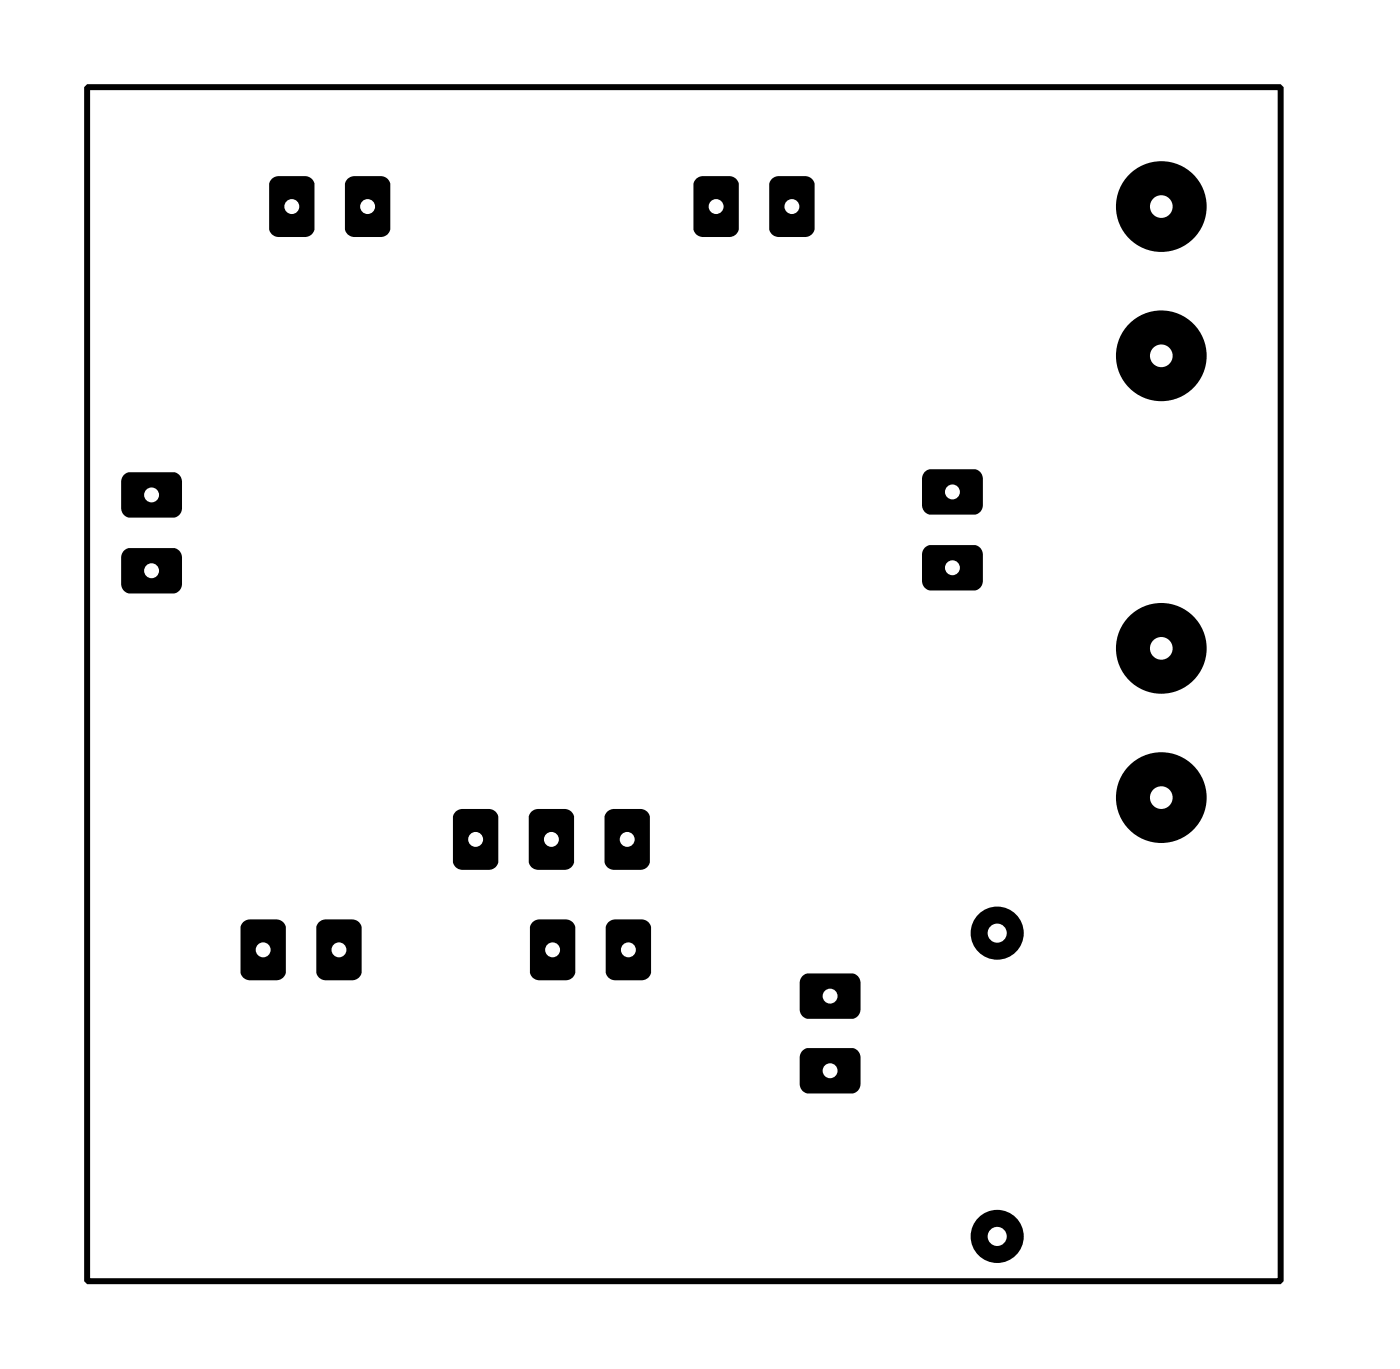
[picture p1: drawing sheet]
<svg xmlns="http://www.w3.org/2000/svg" width="47mm" height="46mm" viewBox="0 0 47 46" stroke-linecap="round" stroke-linejoin="round" font-family="sans-serif">
<path d="M11.6 6l.3-.1h.9l.2 .1 .1 1.7-.2 .2h-1l-.3-.1v-1.7z" fill-rule="evenodd" fill="#000"/>
<circle cx="12.3" cy="6.9" r=".25" fill="#fff"/>
<path d="M9.1 6l.2-.1h.9l.3 .1v1.7l-.1 .2h-1.1l-.2-.1-.1-1.7z" fill-rule="evenodd" fill="#000"/>
<circle cx="9.8" cy="6.9" r=".25" fill="#fff"/>
<path d="M25.9 6l.2-.1h.9l.2 .1 .1 1.7-.1 .2h-1.1l-.3-.1v-1.7z" fill-rule="evenodd" fill="#000"/>
<circle cx="26.5" cy="6.9" r=".25" fill="#fff"/>
<path d="M23.3 6l.2-.1h1l.2 .1 .1 1.7-.2 .2h-1.1l-.2-.1-.1-1.7z" fill-rule="evenodd" fill="#000"/>
<circle cx="24" cy="6.9" r=".25" fill="#fff"/>
<path d="M17.8 27.2l.2-.1h.9l.3 .1v1.7l-.1 .2h-1.1l-.2-.1-.1-1.7z" fill-rule="evenodd" fill="#000"/>
<circle cx="18.5" cy="28.1" r=".25" fill="#fff"/>
<path d="M20.3 27.2l.3-.1h.9l.2 .1 .1 1.7-.2 .2h-1l-.3-.1v-1.7z" fill-rule="evenodd" fill="#000"/>
<circle cx="21" cy="28.1" r=".25" fill="#fff"/>
<path d="M15.3 27.2l.2-.1h.9l.2 .1 .1 1.7-.1 .2h-1.1l-.3-.1v-1.7z" fill-rule="evenodd" fill="#000"/>
<circle cx="15.9" cy="28.1" r=".25" fill="#fff"/>
<path d="M4.1 18.4h.2h1.7l.1 .3-.1 1-.2 .2-1.6-.1-.1-.2v-.9z" fill-rule="evenodd" fill="#000"/>
<circle cx="5.1" cy="19.1" r=".25" fill="#fff"/>
<path d="M4.1 15.9l.2-.1 1.7 .1 .1 .2-.1 1.1-.2 .1h-1.6l-.1-.3v-.9z" fill-rule="evenodd" fill="#000"/>
<circle cx="5.1" cy="16.6" r=".25" fill="#fff"/>
<path d="M31 18.3h.1h1.7l.1 .3v1l-.2 .2-1.7-.1-.1-.2v-.9z" fill-rule="evenodd" fill="#000"/>
<circle cx="31.9" cy="19" r=".25" fill="#fff"/>
<path d="M31 15.8l.1-.1 1.7 .1 .1 .2v1.1l-.2 .1h-1.7l-.1-.3v-.9z" fill-rule="evenodd" fill="#000"/>
<circle cx="31.9" cy="16.5" r=".25" fill="#fff"/>
<path d="M20.4 30.9l.2-.1h.9l.3 .1v1.7l-.1 .2h-1.1l-.3-.1v-1.7z" fill-rule="evenodd" fill="#000"/>
<circle cx="21.1" cy="31.8" r=".25" fill="#fff"/>
<path d="M17.8 30.9l.3-.1h.9l.2 .1 .1 1.7-.2 .2h-1l-.3-.1v-1.7z" fill-rule="evenodd" fill="#000"/>
<circle cx="18.5" cy="31.8" r=".25" fill="#fff"/>
<circle cx="38.9" cy="21.7" r="1.52" fill="#000"/>
<circle cx="38.9" cy="21.7" r=".38" fill="#fff"/>
<circle cx="38.9" cy="26.7" r="1.52" fill="#000"/>
<circle cx="38.9" cy="26.7" r=".38" fill="#fff"/>
<path d="M8.1 30.9l.3-.1h.9l.2 .1 .1 1.7-.2 .2h-1l-.3-.1v-1.7z" fill-rule="evenodd" fill="#000"/>
<circle cx="8.8" cy="31.8" r=".25" fill="#fff"/>
<path d="M10.7 30.9l.2-.1h.9l.3 .1v1.7l-.1 .2h-1.1l-.3-.1v-1.7z" fill-rule="evenodd" fill="#000"/>
<circle cx="11.4" cy="31.8" r=".25" fill="#fff"/>
<circle cx="38.9" cy="11.9" r="1.52" fill="#000"/>
<circle cx="38.9" cy="11.9" r=".38" fill="#fff"/>
<circle cx="38.9" cy="6.9" r="1.52" fill="#000"/>
<circle cx="38.9" cy="6.9" r=".38" fill="#fff"/>
<path d="M26.9 35.2l.1-.1 1.7 .1 .1 .2v1.1l-.2 .1h-1.7l-.1-.3v-.9z" fill-rule="evenodd" fill="#000"/>
<circle cx="27.8" cy="35.9" r=".25" fill="#fff"/>
<path d="M26.9 32.7l.1-.1 1.7 .1 .1 .2v1.1l-.2 .1h-1.7l-.1-.3v-.9z" fill-rule="evenodd" fill="#000"/>
<circle cx="27.8" cy="33.4" r=".25" fill="#fff"/>
<circle cx="33.4" cy="41.4" r=".89" fill="#000"/>
<circle cx="33.4" cy="41.4" r=".32" fill="#fff"/>
<circle cx="33.4" cy="31.3" r=".89" fill="#000"/>
<circle cx="33.4" cy="31.3" r=".32" fill="#fff"/>
<path d="M2.9 2.9h40v40h-40z" fill="none" stroke="#000" stroke-width=".2"/>
</svg>
